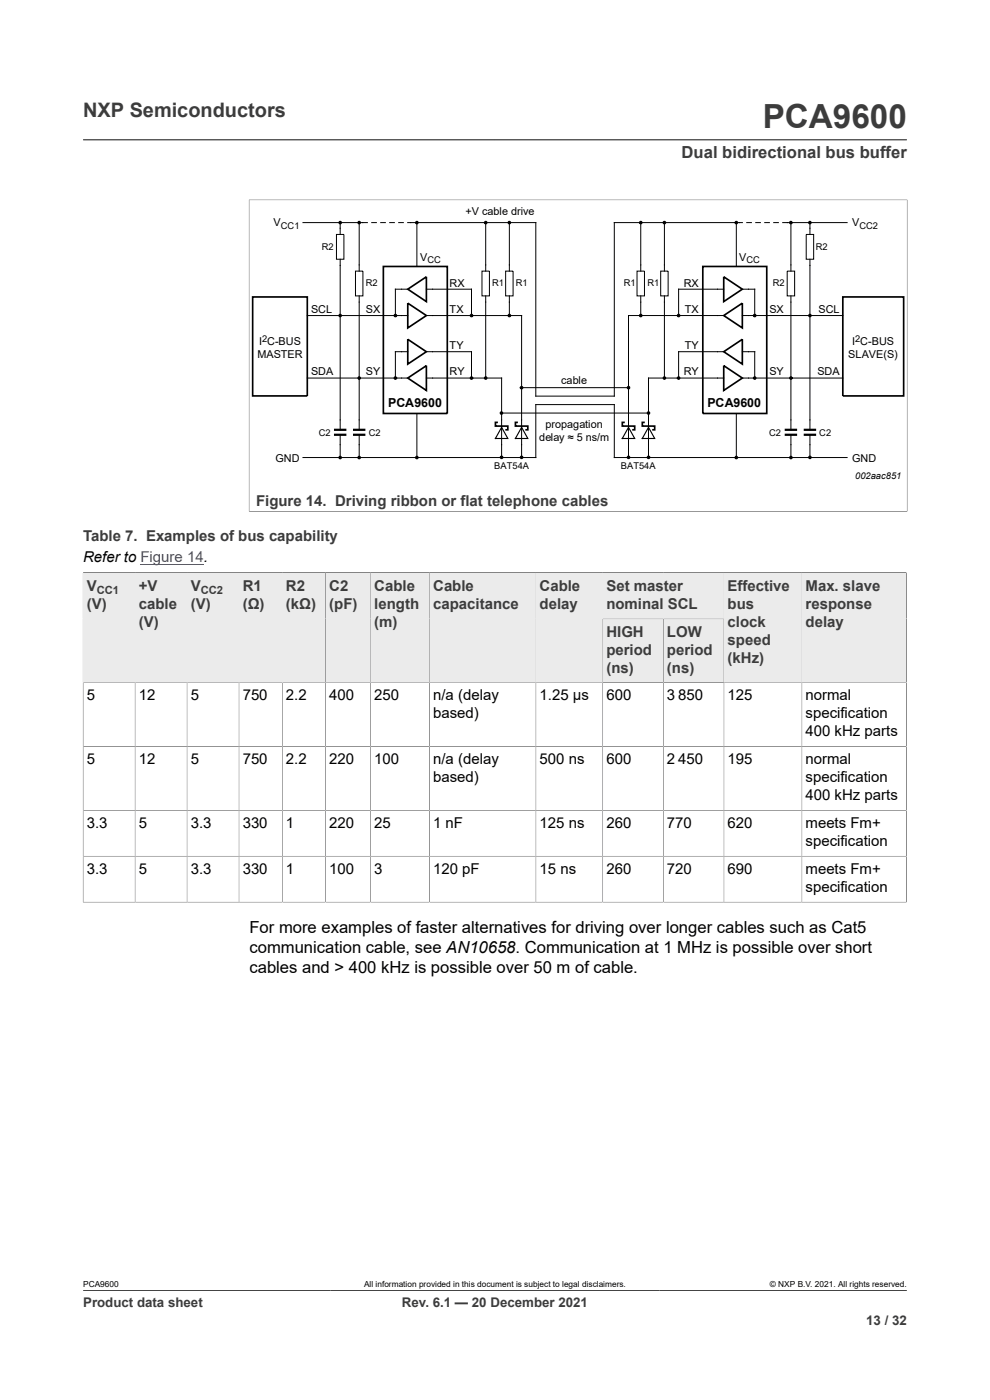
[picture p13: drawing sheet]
<svg xmlns="http://www.w3.org/2000/svg" width="210mm" height="297mm" viewBox="0 0 210 297" stroke-linecap="round" stroke-linejoin="round" font-family="sans-serif">
<defs><g id="words">
<text font-size="7.1" fill="#3c3c3c" x="161.8" y="27.2">PCA9600</text>
<text font-size="4.2" fill="#3c3c3c" x="17.6" y="24.8">NXP Semiconductors</text>
<text font-size="3.5" fill="#3c3c3c" x="144.6" y="33.5">Dual bidirectional bus buffer</text>
<g font-size="3.5">
<text x="52.9" y="197.9">For more examples of faster alternatives for driving over longer cables such as Cat5</text>
<text x="52.9" y="202.2">communication cable, see AN10658. Communication at 1 MHz is possible over short</text>
<text x="52.9" y="206.4">cables and &gt; 400 kHz is possible over 50 m of cable.</text>
</g>
<g font-size="3.2" fill="#3c3c3c">
<text x="54.3" y="107.3">Figure 14. Driving ribbon or flat telephone cables</text>
<text x="17.6" y="114.8">Table 7. Examples of bus capability</text>
<text x="18.4" y="125.3">V</text>
<text x="29.4" y="125.3">+V</text>
<text x="40.5" y="125.3">V</text>
<text x="51.5" y="125.3">R1</text>
<text x="60.7" y="125.3">R2</text>
<text x="69.8" y="125.3">C2</text>
<text x="79.4" y="125.3">Cable</text>
<text x="91.9" y="125.3">Cable</text>
<text x="114.5" y="125.3">Cable</text>
<text x="128.6" y="125.3">Set master</text>
<text x="154.3" y="125.3">Effective</text>
<text x="170.9" y="125.3">Max. slave</text>
<text x="18.4" y="129.1">(V)</text>
<text x="29.4" y="129.1">cable</text>
<text x="40.5" y="129.1">(V)</text>
<text x="51.5" y="129.1">(Ω)</text>
<text x="60.7" y="129.1">(kΩ)</text>
<text x="69.8" y="129.1">(pF)</text>
<text x="79.4" y="129.1">length</text>
<text x="91.9" y="129.1">capacitance</text>
<text x="114.5" y="129.1">delay</text>
<text x="128.6" y="129.1">nominal SCL</text>
<text x="154.3" y="129.1">bus</text>
<text x="170.9" y="129.1">response</text>
<text x="29.4" y="132.9">(V)</text>
<text x="79.4" y="132.9">(m)</text>
<text x="128.6" y="135.1">HIGH</text>
<text x="141.5" y="135.1">LOW</text>
<text x="154.3" y="132.9">clock</text>
<text x="154.3" y="136.8">speed</text>
<text x="170.9" y="132.9">delay</text>
<text x="128.6" y="138.9">period</text>
<text x="128.6" y="142.7">(ns)</text>
<text x="141.5" y="138.9">period</text>
<text x="141.5" y="142.7">(ns)</text>
<text x="154.3" y="140.6">(kHz)</text>
</g>
<g font-size="3.2">
<text x="17.6" y="119.3">Refer to Figure 14.</text>
<text x="18.4" y="148.6">5</text>
<text x="29.4" y="148.6">12</text>
<text x="40.5" y="148.6">5</text>
<text x="51.5" y="148.6">750</text>
<text x="60.7" y="148.6">2.2</text>
<text x="69.8" y="148.6">400</text>
<text x="79.4" y="148.6">250</text>
<text x="91.9" y="148.6">n/a (delay</text>
<text x="114.5" y="148.6">1.25 μs</text>
<text x="128.6" y="148.6">600</text>
<text x="141.5" y="148.6">3 850</text>
<text x="154.3" y="148.6">125</text>
<text x="170.9" y="148.6">normal</text>
<text x="91.9" y="152.4">based)</text>
<text x="170.9" y="152.4">specification</text>
<text x="170.9" y="156.2">400 kHz parts</text>
<text x="18.4" y="162.2">5</text>
<text x="29.4" y="162.2">12</text>
<text x="40.5" y="162.2">5</text>
<text x="51.5" y="162.2">750</text>
<text x="60.7" y="162.2">2.2</text>
<text x="69.8" y="162.2">220</text>
<text x="79.4" y="162.2">100</text>
<text x="91.9" y="162.2">n/a (delay</text>
<text x="91.9" y="166">based)</text>
<text x="114.5" y="162.2">500 ns</text>
<text x="128.6" y="162.2">600</text>
<text x="141.5" y="162.2">2 450</text>
<text x="154.3" y="162.2">195</text>
<text x="170.9" y="162.2">normal</text>
<text x="170.9" y="166">specification</text>
<text x="170.9" y="169.8">400 kHz parts</text>
<text x="18.4" y="175.7">3.3</text>
<text x="29.4" y="175.7">5</text>
<text x="40.5" y="175.7">3.3</text>
<text x="51.5" y="175.7">330</text>
<text x="60.7" y="175.7">1</text>
<text x="69.8" y="175.7">220</text>
<text x="79.4" y="175.7">25</text>
<text x="91.9" y="175.7">1 nF</text>
<text x="114.5" y="175.7">125 ns</text>
<text x="128.6" y="175.7">260</text>
<text x="141.5" y="175.7">770</text>
<text x="154.3" y="175.7">620</text>
<text x="170.9" y="175.7">meets Fm+</text>
<text x="170.9" y="179.5">specification</text>
<text x="18.4" y="185.4">3.3</text>
<text x="29.4" y="185.4">5</text>
<text x="40.5" y="185.4">3.3</text>
<text x="51.5" y="185.4">330</text>
<text x="60.7" y="185.4">1</text>
<text x="69.8" y="185.4">100</text>
<text x="79.4" y="185.4">3</text>
<text x="91.9" y="185.4">120 pF</text>
<text x="114.5" y="185.4">15 ns</text>
<text x="128.6" y="185.4">260</text>
<text x="141.5" y="185.4">720</text>
<text x="154.3" y="185.4">690</text>
<text x="170.9" y="185.4">meets Fm+</text>
<text x="170.9" y="189.2">specification</text>
</g>
<g font-size="2.8" fill="#3c3c3c">
<text x="17.6" y="277.3">Product data sheet</text>
<text x="85.3" y="277.3">Rev. 6.1 — 20 December 2021</text>
<text x="183.7" y="281">13 / 32</text>
</g>
<g font-size="2.6">
<text x="82.4" y="86.4">PCA9600</text>
<text x="150.1" y="86.4">PCA9600</text>
</g>
<g font-size="2.4" fill="#3c3c3c">
<text x="20.5" y="125.9">CC1</text>
<text x="42.6" y="125.9">CC2</text>
</g>
<g font-size="2.3">
<text x="98.8" y="45.7">+V cable drive</text>
<text x="58" y="48">V</text>
<text x="180.8" y="48">V</text>
<text x="89.1" y="55.4">V</text>
<text x="156.8" y="55.4">V</text>
<text x="95.4" y="60.9">RX</text>
<text x="145" y="60.9">RX</text>
<text x="66" y="66.4">SCL</text>
<text x="77.6" y="66.4">SX</text>
<text x="95.4" y="66.4">TX</text>
<text x="145.3" y="66.4">TX</text>
<text x="163.2" y="66.4">SX</text>
<text x="173.6" y="66.4">SCL</text>
<text x="54.6" y="76">MASTER</text>
<text x="55" y="73.2">I C-BUS</text>
<text x="95.4" y="74">TY</text>
<text x="145.3" y="74">TY</text>
<text x="179.9" y="76">SLAVE(S)</text>
<text x="180.8" y="73.2">I C-BUS</text>
<text x="66" y="79.5">SDA</text>
<text x="77.6" y="79.5">SY</text>
<text x="95.4" y="79.5">RY</text>
<text x="119.1" y="81.5">cable</text>
<text x="145" y="79.5">RY</text>
<text x="163.2" y="79.5">SY</text>
<text x="173.4" y="79.5">SDA</text>
<text x="114.4" y="93.5">delay ≈ 5 ns/m</text>
<text x="115.7" y="90.7">propagation</text>
<text x="58.5" y="97.9">GND</text>
<text x="180.8" y="97.9">GND</text>
</g>
<g font-size="2">
<text x="59.6" y="48.5">CC1</text>
<text x="68.3" y="53">R2</text>
<text x="173" y="53">R2</text>
<text x="182.3" y="48.5">CC2</text>
<text x="90.6" y="55.8">CC</text>
<text x="158.3" y="55.8">CC</text>
<text x="77.6" y="60.8">R2</text>
<text x="104.4" y="60.8">R1</text>
<text x="109.4" y="60.8">R1</text>
<text x="132.3" y="60.8">R1</text>
<text x="137.3" y="60.8">R1</text>
<text x="163.9" y="60.8">R2</text>
<text x="55.6" y="72.5">2</text>
<text x="181.4" y="72.5">2</text>
<text x="67.6" y="92.5">C2</text>
<text x="78.2" y="92.5">C2</text>
<text x="163.1" y="92.5">C2</text>
<text x="173.8" y="92.5">C2</text>
<text x="104.9" y="99.4">BAT54A</text>
<text x="131.7" y="99.4">BAT54A</text>
<text x="181.4" y="101.5">002aac851</text>
</g>
<g font-size="1.8">
<text x="17.6" y="273.1">PCA9600</text>
<text x="77.2" y="273.1">All information provided in this document is subject to legal disclaimers.</text>
<text x="163.3" y="273.1">© NXP B.V. 2021. All rights reserved.</text>
</g>
</g></defs>
<path d="M17.6 29.7h174.8M52.8 42.4h139.7M52.8 42.3v66.2M192.4 42.3v66.2M52.8 108.5h139.7M17.6 121.5h174.7M127.9 121.5v9.8h25.7v-9.8" fill="none" stroke="#3c3c3c" stroke-width=".21"/>
<g fill="none" stroke="#000" stroke-width=".36">
<path d="M81.3 56.5h13.6v31.2h-13.6zM149.1 56.5h13.5v31.2h-13.5zM153.5 58.7l4 2.7-4 2.6zM53.6 63h11.6v21h-11.6zM86.5 64.3l3.9 2.6-3.9 2.7zM86.5 72l3.9 2.6-3.9 2.6zM86.5 61.4l3.9-2.7v5.3zM153.5 66.9l4-2.6v5.3zM153.5 77.6l4 2.6-4 2.6zM153.5 74.6l4-2.6v5.2zM178.8 63h12.9v21h-12.9zM86.5 80.2l3.9-2.6v5.2z"/>
<path d="M105.6 89.6h-.5v.8h2.6v.8h-.5M109.9 89.6h-.6v.8h2.7v.8h-.6M132.5 89.6h-.5v.8h2.6v.8h-.5M136.8 89.6h-.6v.8h2.7v.8h-.6"/>
</g>
<g fill="none" stroke="#000" stroke-width=".21">
<path d="M64.3 47.2h13.6M71.4 49.7h1.5v5.3h-1.5zM72.2 47.2v2.5M72.2 55v36.2M75.4 57.5h1.6v5.3h-1.6zM76.2 47.2v10.3M78.9 47.2h.9M80.8 47.2h.9M82.7 47.2h1M84.6 47.2h1M86.5 47.2h27.2v36.8h16.6v-36.8h27.2M88.4 47.2v9.3"/>
<path d="M102.2 57.5h1.6v5.3h-1.6zM103 47.2v10.3M107.3 57.5h1.5v5.3h-1.5zM108 47.2v10.3M135.1 57.5h1.6v5.3h-1.6zM135.9 47.2v10.3M140.1 57.5h1.6v5.3h-1.6zM140.9 47.2v10.3M156.2 47.2v9.3M158.4 47.2h1M160.3 47.2h1M162.2 47.2h1"/>
<path d="M164.1 47.2h1M166 47.2h13.7M167 57.5h1.6v5.3h-1.6zM167.8 47.2v10.3M171 49.7h1.6v5.3h-1.6zM171.8 47.2v2.5M171.8 55v36.2M65.2 66.9h21.3M76.2 62.8v28.4M86.5 74.6h-2.6v5.6M86.5 61.4h-2.6v5.5M90.4 74.6h9.6v5.6"/>
<path d="M90.4 66.9h20.2v30.1M90.4 61.4h9.6v5.5M103 62.8v17.4M108 62.8v4.1M135.9 62.8v4.1M140.9 62.8v17.4M153.5 66.9h-20.2v30.1M153.5 61.4h-9.6v5.5M153.5 74.6h-9.6v5.6M157.5 61.4h2.6v5.5M157.5 66.9h21.3M157.5 74.6h2.6v5.6"/>
<path d="M167.8 62.8v28.4M64.3 97.1h49.4v-11.3h16.6v11.3h49.4M65.2 80.2h21.3M72.2 92.2v4.9M76.2 92.2v4.9M88.4 87.7v9.3M90.4 80.2h16v16.8M106.4 87.6h31.2M110.6 82.2h22.7M153.5 80.2h-15.9v16.8M156.2 87.7v9.3M157.5 80.2h21.3"/>
<path d="M167.8 92.2v4.9M171.8 92.2v4.9"/>
</g>
<g fill="#000">
<circle cx="72.2" cy="47.2" r=".26"/>
<circle cx="76.2" cy="47.2" r=".26"/>
<circle cx="88.4" cy="47.2" r=".26"/>
<circle cx="103" cy="47.2" r=".26"/>
<circle cx="108" cy="47.2" r=".26"/>
<circle cx="135.9" cy="47.2" r=".26"/>
<circle cx="140.9" cy="47.2" r=".26"/>
<circle cx="156.2" cy="47.2" r=".26"/>
<circle cx="167.8" cy="47.2" r=".26"/>
<circle cx="171.8" cy="47.2" r=".26"/>
<circle cx="72.2" cy="66.9" r=".26"/>
<circle cx="83.9" cy="66.9" r=".26"/>
<circle cx="100" cy="66.9" r=".26"/>
<circle cx="108" cy="66.9" r=".26"/>
<circle cx="135.9" cy="66.9" r=".26"/>
<circle cx="143.9" cy="66.9" r=".26"/>
<circle cx="160.1" cy="66.9" r=".26"/>
<circle cx="171.8" cy="66.9" r=".26"/>
<circle cx="72.2" cy="97.1" r=".26"/>
<circle cx="76.2" cy="80.2" r=".26"/>
<circle cx="76.2" cy="97.1" r=".26"/>
<circle cx="83.9" cy="80.2" r=".26"/>
<circle cx="88.4" cy="97.1" r=".26"/>
<circle cx="100" cy="80.2" r=".26"/>
<circle cx="103" cy="80.2" r=".26"/>
<circle cx="106.4" cy="87.6" r=".26"/>
<circle cx="106.4" cy="97" r=".26"/>
<circle cx="110.6" cy="97" r=".26"/>
<circle cx="110.6" cy="82.2" r=".26"/>
<circle cx="133.3" cy="82.2" r=".26"/>
<circle cx="133.3" cy="97" r=".26"/>
<circle cx="137.6" cy="97" r=".26"/>
<circle cx="137.6" cy="87.6" r=".26"/>
<circle cx="140.9" cy="80.2" r=".26"/>
<circle cx="143.9" cy="80.2" r=".26"/>
<circle cx="156.2" cy="97.1" r=".26"/>
<circle cx="160.1" cy="80.2" r=".26"/>
<circle cx="167.8" cy="80.2" r=".26"/>
<circle cx="167.8" cy="97.1" r=".26"/>
<circle cx="171.8" cy="97" r=".26"/>
</g>
<g fill="none" stroke="#000" stroke-width=".24">
<path d="M106.4 90.7l1.3 2.3h-2.6zM110.6 90.7l1.4 2.3h-2.7zM133.3 90.7l1.3 2.3h-2.6zM137.6 90.7l1.3 2.3h-2.7z"/>
<circle cx="72.2" cy="47.2" r=".26"/>
<circle cx="76.2" cy="47.2" r=".26"/>
<circle cx="88.4" cy="47.2" r=".26"/>
<circle cx="103" cy="47.2" r=".26"/>
<circle cx="108" cy="47.2" r=".26"/>
<circle cx="135.9" cy="47.2" r=".26"/>
<circle cx="140.9" cy="47.2" r=".26"/>
<circle cx="156.2" cy="47.2" r=".26"/>
<circle cx="167.8" cy="47.2" r=".26"/>
<circle cx="171.8" cy="47.2" r=".26"/>
<circle cx="72.2" cy="66.9" r=".26"/>
<circle cx="83.9" cy="66.9" r=".26"/>
<circle cx="100" cy="66.9" r=".26"/>
<circle cx="108" cy="66.9" r=".26"/>
<circle cx="135.9" cy="66.9" r=".26"/>
<circle cx="143.9" cy="66.9" r=".26"/>
<circle cx="160.1" cy="66.9" r=".26"/>
<circle cx="171.8" cy="66.9" r=".26"/>
<circle cx="72.2" cy="97.1" r=".26"/>
<circle cx="76.2" cy="80.2" r=".26"/>
<circle cx="76.2" cy="97.1" r=".26"/>
<circle cx="83.9" cy="80.2" r=".26"/>
<circle cx="88.4" cy="97.1" r=".26"/>
<circle cx="100" cy="80.2" r=".26"/>
<circle cx="103" cy="80.2" r=".26"/>
<circle cx="106.4" cy="87.6" r=".26"/>
<circle cx="106.4" cy="97" r=".26"/>
<circle cx="110.6" cy="97" r=".26"/>
<circle cx="110.6" cy="82.2" r=".26"/>
<circle cx="133.3" cy="82.2" r=".26"/>
<circle cx="133.3" cy="97" r=".26"/>
<circle cx="137.6" cy="97" r=".26"/>
<circle cx="137.6" cy="87.6" r=".26"/>
<circle cx="140.9" cy="80.2" r=".26"/>
<circle cx="143.9" cy="80.2" r=".26"/>
<circle cx="156.2" cy="97.1" r=".26"/>
<circle cx="160.1" cy="80.2" r=".26"/>
<circle cx="167.8" cy="80.2" r=".26"/>
<circle cx="167.8" cy="97.1" r=".26"/>
<circle cx="171.8" cy="97" r=".26"/>
</g>
<path d="M70.8 91.2h2.7M70.8 92.2h2.7M74.9 91.2h2.6M74.9 92.2h2.6M166.5 91.2h2.6M166.5 92.2h2.6M170.5 91.2h2.6M170.5 92.2h2.6" fill="none" stroke="#000" stroke-width=".47"/>
<path d="M29.8 119.7h13.4" fill="none" stroke="#00f" stroke-width=".21"/>
<path d="M127.9 121.6h25.6v9.6h-25.6z" fill="#ebebeb"/>
<path d="M17.6 121.5h11.1v23.3h-11.1z" fill="none" stroke="#3c3c3c" stroke-width=".21"/>
<path d="M17.7 121.6h10.9v23.1h-10.9z" fill="#ebebeb"/>
<path d="M28.7 121.5h11v23.3h-11z" fill="none" stroke="#3c3c3c" stroke-width=".21"/>
<path d="M28.7 121.6h10.9v23.1h-10.9z" fill="#ebebeb"/>
<path d="M39.7 121.5h11v23.3h-11z" fill="none" stroke="#3c3c3c" stroke-width=".21"/>
<path d="M39.8 121.6h10.8v23.1h-10.8z" fill="#ebebeb"/>
<path d="M50.7 121.5h9.2v23.3h-9.2z" fill="none" stroke="#3c3c3c" stroke-width=".21"/>
<path d="M50.8 121.6h9v23.1h-9z" fill="#ebebeb"/>
<path d="M59.9 121.5h9.2v23.3h-9.2z" fill="none" stroke="#3c3c3c" stroke-width=".21"/>
<path d="M60 121.6h9v23.1h-9z" fill="#ebebeb"/>
<path d="M69.1 121.5h9.5v23.3h-9.5z" fill="none" stroke="#3c3c3c" stroke-width=".21"/>
<path d="M69.1 121.6h9.5v23.1h-9.5z" fill="#ebebeb"/>
<path d="M78.6 121.5h12.5v23.3h-12.5z" fill="none" stroke="#3c3c3c" stroke-width=".21"/>
<path d="M78.7 121.6h12.3v23.1h-12.3z" fill="#ebebeb"/>
<path d="M91.1 121.5h22.6v23.3h-22.6z" fill="none" stroke="#3c3c3c" stroke-width=".21"/>
<path d="M91.2 121.6h22.4v23.1h-22.4z" fill="#ebebeb"/>
<path d="M113.7 121.5h14.2v23.3h-14.2z" fill="none" stroke="#3c3c3c" stroke-width=".21"/>
<g fill="#ebebeb">
<path d="M113.8 121.6h14v23.1h-14z"/>
<path d="M127.9 131.3h12.7v13.4h-12.7z"/>
</g>
<path d="M127.9 131.3h12.8v13.5h-12.8z" fill="none" stroke="#3c3c3c" stroke-width=".21"/>
<path d="M140.8 131.3h12.7v13.4h-12.7z" fill="#ebebeb"/>
<path d="M153.6 131.3h-12.9v13.5h29.4v-23.3h-16.5v23.3" fill="none" stroke="#3c3c3c" stroke-width=".21"/>
<path d="M153.6 121.6h16.4v23.1h-16.4z" fill="#ebebeb"/>
<path d="M170.1 121.5h22.2v23.3h-22.2z" fill="none" stroke="#3c3c3c" stroke-width=".21"/>
<path d="M170.2 121.6h22v23.1h-22z" fill="#ebebeb"/>
<g fill="none" stroke="#3c3c3c" stroke-width=".21">
<path d="M17.6 158.4h174.7M28.7 144.8v46.6M39.7 144.8v46.6M50.7 144.8v46.6M59.9 144.8v46.6M69.1 144.8v46.6M78.6 144.8v46.6M91.1 144.8v46.6M113.7 144.8v46.6M127.9 144.8v46.6M140.7 144.8v46.6M153.6 144.8v46.6"/>
<path d="M170.1 144.8v46.6M17.6 171.9h174.7M17.6 191.4h174.7M17.6 191.5v-46.7h174.7v46.7M192.3 181.6h-174.7M17.6 273.8h174.8"/>
</g>
<use href="#words"/>
</svg>
